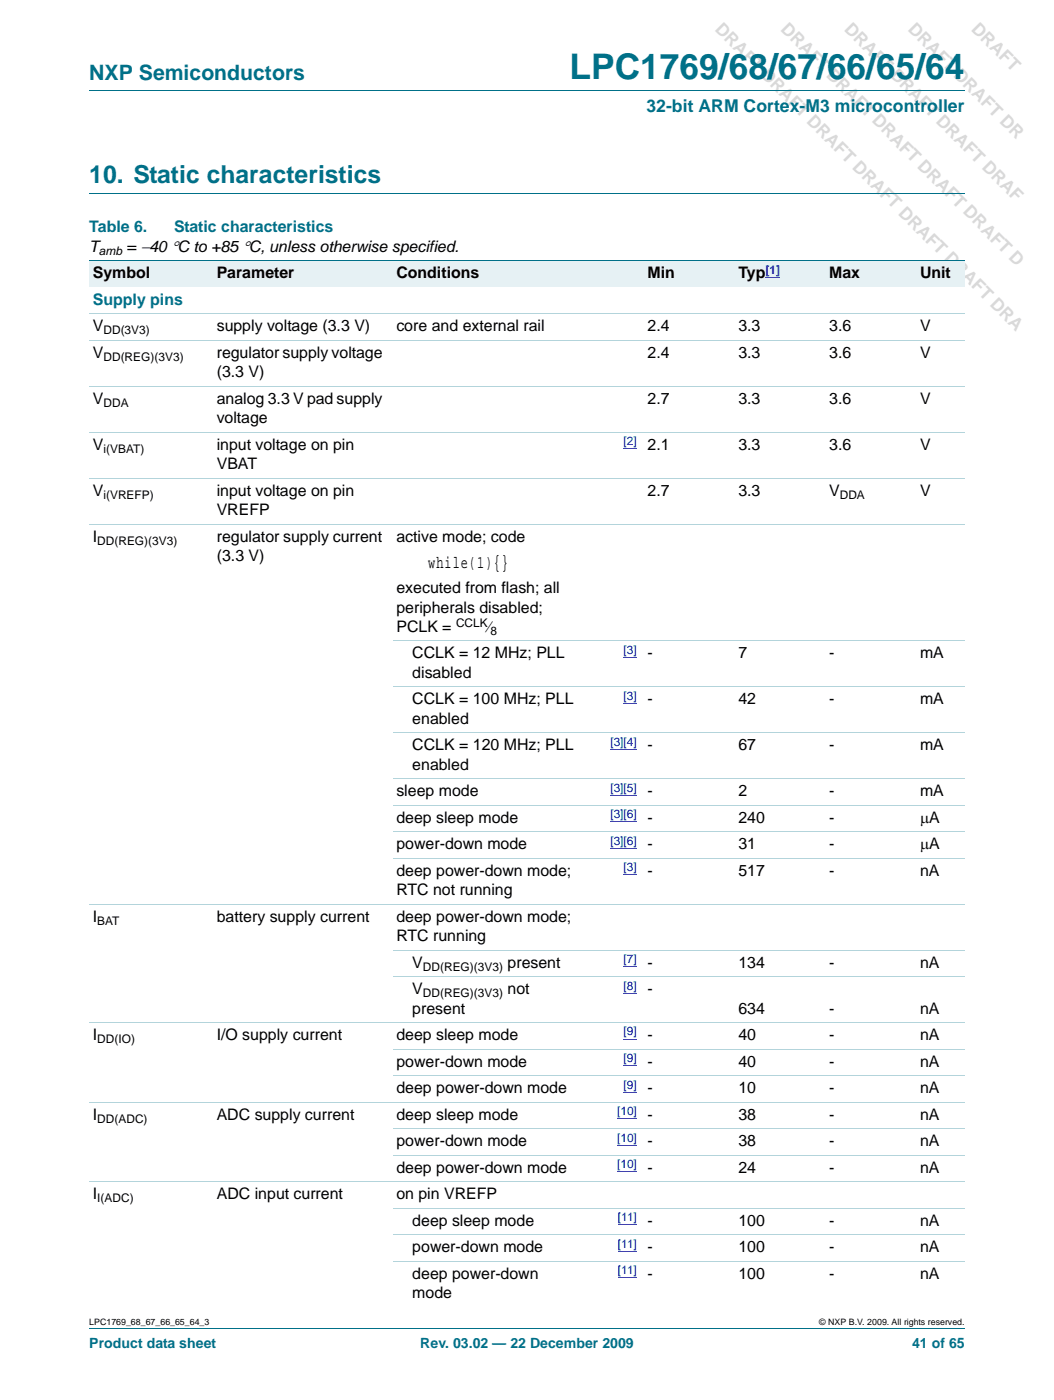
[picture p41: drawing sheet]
<svg xmlns="http://www.w3.org/2000/svg" width="210mm" height="279mm" viewBox="0 0 210 279" stroke-linecap="round" stroke-linejoin="round" font-family="sans-serif">
<defs><g id="words">
<text font-size="7" fill="#007088" x="113.6" y="15.8">LPC1769/68/67/66/65/64</text>
<text font-size="4.9" fill="#007088" x="17.8" y="36.6">10. Static characteristics</text>
<text font-size="4.2" fill="#007088" x="17.8" y="16">NXP Semiconductors</text>
<g font-size="3.5" fill="#d9d9d9">
<text x="142.5" y="6.1" transform="rotate(45 142.5 6.1)">DRAFT DRAFT DRAFT DRAFT DRAFT DRAFT DRA</text>
<text x="155.6" y="6.1" transform="rotate(45 155.6 6.1)">DRAFT DRAFT DRAFT DRAFT DRAFT D</text>
<text x="168.3" y="6.1" transform="rotate(45 168.3 6.1)">DRAFT DRAFT DRAFT DRAF</text>
<text x="180.9" y="6.1" transform="rotate(45 180.9 6.1)">DRAFT DRAFT DR</text>
</g>
<text font-size="3.5" fill="#007088" x="129" y="22.3">32-bit ARM Cortex-M3 microcontroller</text>
<text font-size="3.5" x="85.4" y="113.3">while(1){}</text>
<g font-size="3.2" fill="#007088">
<text x="17.8" y="46.4">Table 6.</text>
<text x="34.8" y="46.4">Static characteristics</text>
<text x="18.5" y="60.9">Supply pins</text>
</g>
<g font-size="3.2">
<text x="17.8" y="50.3">T</text>
<text x="25.3" y="50.3">= −40 °C to +85 °C, unless otherwise specified.</text>
<text x="18.5" y="55.6">Symbol</text>
<text x="43.2" y="55.6">Parameter</text>
<text x="79.1" y="55.6">Conditions</text>
<text x="129.2" y="55.6">Min</text>
<text x="147.3" y="55.6">Typ</text>
<text x="165.4" y="55.6">Max</text>
<text x="183.5" y="55.6">Unit</text>
<text x="18.5" y="66.1">V</text>
<text x="18.5" y="71.4">V</text>
<text x="43.2" y="66.1">supply voltage (3.3 V)</text>
<text x="43.2" y="71.4">regulator supply voltage</text>
<text x="79.1" y="66.1">core and external rail</text>
<text x="129.2" y="66.1">2.4</text>
<text x="129.2" y="71.4">2.4</text>
<text x="147.3" y="66.1">3.3</text>
<text x="147.3" y="71.4">3.3</text>
<text x="165.4" y="66.1">3.6</text>
<text x="165.4" y="71.4">3.6</text>
<text x="183.5" y="66.1">V</text>
<text x="183.5" y="71.4">V</text>
<text x="43.2" y="75.3">(3.3 V)</text>
<text x="18.5" y="80.6">V</text>
<text x="43.2" y="80.6">analog 3.3 V pad supply</text>
<text x="129.2" y="80.6">2.7</text>
<text x="147.3" y="80.6">3.3</text>
<text x="165.4" y="80.6">3.6</text>
<text x="183.5" y="80.6">V</text>
<text x="18.5" y="89.8">V</text>
<text x="43.2" y="84.5">voltage</text>
<text x="43.2" y="89.8">input voltage on pin</text>
<text x="129.2" y="89.8">2.1</text>
<text x="147.3" y="89.8">3.3</text>
<text x="165.4" y="89.8">3.6</text>
<text x="183.5" y="89.8">V</text>
<text x="43.2" y="93.7">VBAT</text>
<text x="18.5" y="99">V</text>
<text x="43.2" y="99">input voltage on pin</text>
<text x="129.2" y="99">2.7</text>
<text x="147.3" y="99">3.3</text>
<text x="165.4" y="99">V</text>
<text x="183.5" y="99">V</text>
<text x="43.2" y="102.8">VREFP</text>
<text x="18.5" y="108.1">I</text>
<text x="43.2" y="108.1">regulator supply current</text>
<text x="43.2" y="112">(3.3 V)</text>
<text x="79.1" y="108.1">active mode; code</text>
<text x="79.1" y="118.4">executed from flash; all</text>
<text x="79.1" y="122.2">peripherals disabled;</text>
<text x="79.1" y="126.1">PCLK =</text>
<text x="82.2" y="131.4">CCLK = 12 MHz; PLL</text>
<text x="97.3" y="126.1">⁄</text>
<text x="129.2" y="131.4">-</text>
<text x="147.3" y="131.4">7</text>
<text x="165.4" y="131.4">-</text>
<text x="183.5" y="131.4">mA</text>
<text x="82.2" y="135.3">disabled</text>
<text x="82.2" y="140.6">CCLK = 100 MHz; PLL</text>
<text x="129.2" y="140.6">-</text>
<text x="147.3" y="140.6">42</text>
<text x="165.4" y="140.6">-</text>
<text x="183.5" y="140.6">mA</text>
<text x="82.2" y="144.5">enabled</text>
<text x="82.2" y="149.8">CCLK = 120 MHz; PLL</text>
<text x="129.2" y="149.8">-</text>
<text x="147.3" y="149.8">67</text>
<text x="165.4" y="149.8">-</text>
<text x="183.5" y="149.8">mA</text>
<text x="82.2" y="153.6">enabled</text>
<text x="79.1" y="158.9">sleep mode</text>
<text x="129.2" y="158.9">-</text>
<text x="147.3" y="158.9">2</text>
<text x="165.4" y="158.9">-</text>
<text x="183.5" y="158.9">mA</text>
<text x="79.1" y="164.2">deep sleep mode</text>
<text x="129.2" y="164.2">-</text>
<text x="147.3" y="164.2">240</text>
<text x="165.4" y="164.2">-</text>
<text x="183.5" y="164.2">μA</text>
<text x="79.1" y="169.5">power-down mode</text>
<text x="129.2" y="169.5">-</text>
<text x="147.3" y="169.5">31</text>
<text x="165.4" y="169.5">-</text>
<text x="183.5" y="169.5">μA</text>
<text x="79.1" y="174.8">deep power-down mode;</text>
<text x="79.1" y="178.7">RTC not running</text>
<text x="129.2" y="174.8">-</text>
<text x="147.3" y="174.8">517</text>
<text x="165.4" y="174.8">-</text>
<text x="183.5" y="174.8">nA</text>
<text x="18.5" y="184">I</text>
<text x="43.2" y="184">battery supply current</text>
<text x="79.1" y="184">deep power-down mode;</text>
<text x="79.1" y="187.9">RTC running</text>
<text x="82.2" y="193.1">V</text>
<text x="101.2" y="193.1">present</text>
<text x="129.2" y="193.1">-</text>
<text x="147.3" y="193.1">134</text>
<text x="165.4" y="193.1">-</text>
<text x="183.5" y="193.1">nA</text>
<text x="82.2" y="202.3">present</text>
<text x="82.2" y="198.4">V</text>
<text x="101.2" y="198.4">not</text>
<text x="129.2" y="198.4">-</text>
<text x="147.3" y="202.3">634</text>
<text x="165.4" y="202.3">-</text>
<text x="183.5" y="202.3">nA</text>
<text x="18.5" y="207.6">I</text>
<text x="43.2" y="207.6">I/O supply current</text>
<text x="79.1" y="207.6">deep sleep mode</text>
<text x="129.2" y="207.6">-</text>
<text x="147.3" y="207.6">40</text>
<text x="165.4" y="207.6">-</text>
<text x="183.5" y="207.6">nA</text>
<text x="79.1" y="212.9">power-down mode</text>
<text x="129.2" y="212.9">-</text>
<text x="147.3" y="212.9">40</text>
<text x="165.4" y="212.9">-</text>
<text x="183.5" y="212.9">nA</text>
<text x="79.1" y="218.2">deep power-down mode</text>
<text x="129.2" y="218.2">-</text>
<text x="147.3" y="218.2">10</text>
<text x="165.4" y="218.2">-</text>
<text x="183.5" y="218.2">nA</text>
<text x="18.5" y="223.5">I</text>
<text x="43.2" y="223.5">ADC supply current</text>
<text x="79.1" y="223.5">deep sleep mode</text>
<text x="129.2" y="223.5">-</text>
<text x="147.3" y="223.5">38</text>
<text x="165.4" y="223.5">-</text>
<text x="183.5" y="223.5">nA</text>
<text x="79.1" y="228.8">power-down mode</text>
<text x="129.2" y="228.8">-</text>
<text x="147.3" y="228.8">38</text>
<text x="165.4" y="228.8">-</text>
<text x="183.5" y="228.8">nA</text>
<text x="18.5" y="239.4">I</text>
<text x="43.2" y="239.4">ADC input current</text>
<text x="79.1" y="239.4">on pin VREFP</text>
<text x="79.1" y="234.1">deep power-down mode</text>
<text x="129.2" y="234.1">-</text>
<text x="147.3" y="234.1">24</text>
<text x="165.4" y="234.1">-</text>
<text x="183.5" y="234.1">nA</text>
<text x="82.2" y="244.7">deep sleep mode</text>
<text x="129.2" y="244.7">-</text>
<text x="147.3" y="244.7">100</text>
<text x="165.4" y="244.7">-</text>
<text x="183.5" y="244.7">nA</text>
<text x="82.2" y="250">power-down mode</text>
<text x="129.2" y="250">-</text>
<text x="147.3" y="250">100</text>
<text x="165.4" y="250">-</text>
<text x="183.5" y="250">nA</text>
<text x="82.2" y="255.2">deep power-down</text>
<text x="129.2" y="255.2">-</text>
<text x="147.3" y="255.2">100</text>
<text x="165.4" y="255.2">-</text>
<text x="183.5" y="255.2">nA</text>
<text x="82.2" y="259.1">mode</text>
</g>
<g font-size="2.8" fill="#007088">
<text x="17.8" y="269.1">Product data sheet</text>
<text x="83.8" y="269.1">Rev. 03.02 — 22 December 2009</text>
<text x="181.9" y="269.1">41 of 65</text>
</g>
<g font-size="2.4">
<text x="19.7" y="50.8">amb</text>
<text x="20.6" y="66.7">DD(3V3)</text>
<text x="20.6" y="72">DD(REG)(3V3)</text>
<text x="20.6" y="81.2">DDA</text>
<text x="20.6" y="90.4">i(VBAT)</text>
<text x="20.6" y="99.5">i(VREFP)</text>
<text x="167.5" y="99.5">DDA</text>
<text x="19.4" y="108.7">DD(REG)(3V3)</text>
<text x="91" y="125.2">CCLK</text>
<text x="97.8" y="126.7">8</text>
<text x="19.4" y="184.6">BAT</text>
<text x="84.4" y="193.7">DD(REG)(3V3)</text>
<text x="84.4" y="199">DD(REG)(3V3)</text>
<text x="19.4" y="208.2">DD(IO)</text>
<text x="19.4" y="224">DD(ADC)</text>
<text x="19.4" y="239.9">I(ADC)</text>
</g>
<g font-size="2.4" fill="#00f">
<text x="152.7" y="54.6">[1]</text>
<text x="124.4" y="88.8">[2]</text>
<text x="124.4" y="130.5">[3]</text>
<text x="124.4" y="139.6">[3]</text>
<text x="121.8" y="148.8">[3][4]</text>
<text x="121.8" y="158">[3][5]</text>
<text x="121.8" y="163.3">[3][6]</text>
<text x="121.8" y="168.6">[3][6]</text>
<text x="124.4" y="173.8">[3]</text>
<text x="124.4" y="192.2">[7]</text>
<text x="124.4" y="197.5">[8]</text>
<text x="124.4" y="206.7">[9]</text>
<text x="124.4" y="211.9">[9]</text>
<text x="124.4" y="217.2">[9]</text>
<text x="123.1" y="222.5">[10]</text>
<text x="123.1" y="227.8">[10]</text>
<text x="123.1" y="233.1">[10]</text>
<text x="123.3" y="243.7">[11]</text>
<text x="123.3" y="249">[11]</text>
<text x="123.3" y="254.3">[11]</text>
</g>
<g font-size="1.8">
<text x="17.8" y="264.5">LPC1769_68_67_66_65_64_3</text>
<text x="163.4" y="264.5">© NXP B.V. 2009. All rights reserved.</text>
</g>
</g></defs>
<path d="M17.8 18.2h174.6M17.8 38.6h174.6M17.8 265.1h174.6" fill="none" stroke="#007088" stroke-width=".2"/>
<g fill="#e6f1f4">
<path d="M17.8 52h24.7v5.3h-24.7z"/>
<path d="M42.5 52h35.9v5.3h-35.9z"/>
<path d="M78.4 52h39v5.3h-39z"/>
<path d="M117.4 52h11.1v5.3h-11.1z"/>
<path d="M128.5 52h18.1v5.3h-18.1z"/>
<path d="M146.6 52h18.1v5.3h-18.1z"/>
</g>
<path d="M152.7 55.3h2.9" fill="none" stroke="#00f" stroke-width=".2"/>
<g fill="#e6f1f4">
<path d="M164.7 52h18.1v5.3h-18.1z"/>
<path d="M182.8 52h9.6v5.3h-9.6z"/>
</g>
<g fill="none" stroke="#00f" stroke-width=".2">
<path d="M124.4 89.5h2.7M124.4 131.2h2.7M121.8 149.5h5.3M121.8 158.7h5.3M124.4 140.3h2.7M121.8 164h5.3M121.8 169.3h5.3M124.4 174.6h2.7M124.4 192.9h2.7M124.4 198.2h2.7M124.4 207.4h2.7M124.4 212.7h2.7"/>
<path d="M124.4 218h2.7M123.1 223.2h4M123.1 228.5h4M123.1 233.8h4M123.3 244.4h3.8M123.3 249.7h3.8M123.3 255h3.8"/>
</g>
<path d="M17.8 52h174.6" fill="none" stroke="#007088" stroke-width=".2"/>
<g fill="none" stroke="#b3d4db" stroke-width=".2">
<path d="M17.8 62.6h174.6M17.8 67.9h174.6M17.8 77.1h174.6M17.8 86.3h174.6M17.8 95.4h174.6M17.8 104.6h174.6M78.4 127.9h114M78.4 137.1h114M78.4 146.2h114M78.4 155.4h114M78.4 160.7h114M78.4 166h114"/>
<path d="M78.4 171.3h114M17.8 180.4h174.6M78.4 189.6h114M78.4 194.9h114M17.8 204.1h174.6M17.8 220h174.6M78.4 209.4h114M78.4 214.7h114M17.8 235.8h174.6M78.4 225.3h114M78.4 230.5h114M78.4 241.1h114"/>
<path d="M78.4 246.4h114M78.4 251.7h114"/>
</g>
<use href="#words"/>
</svg>
